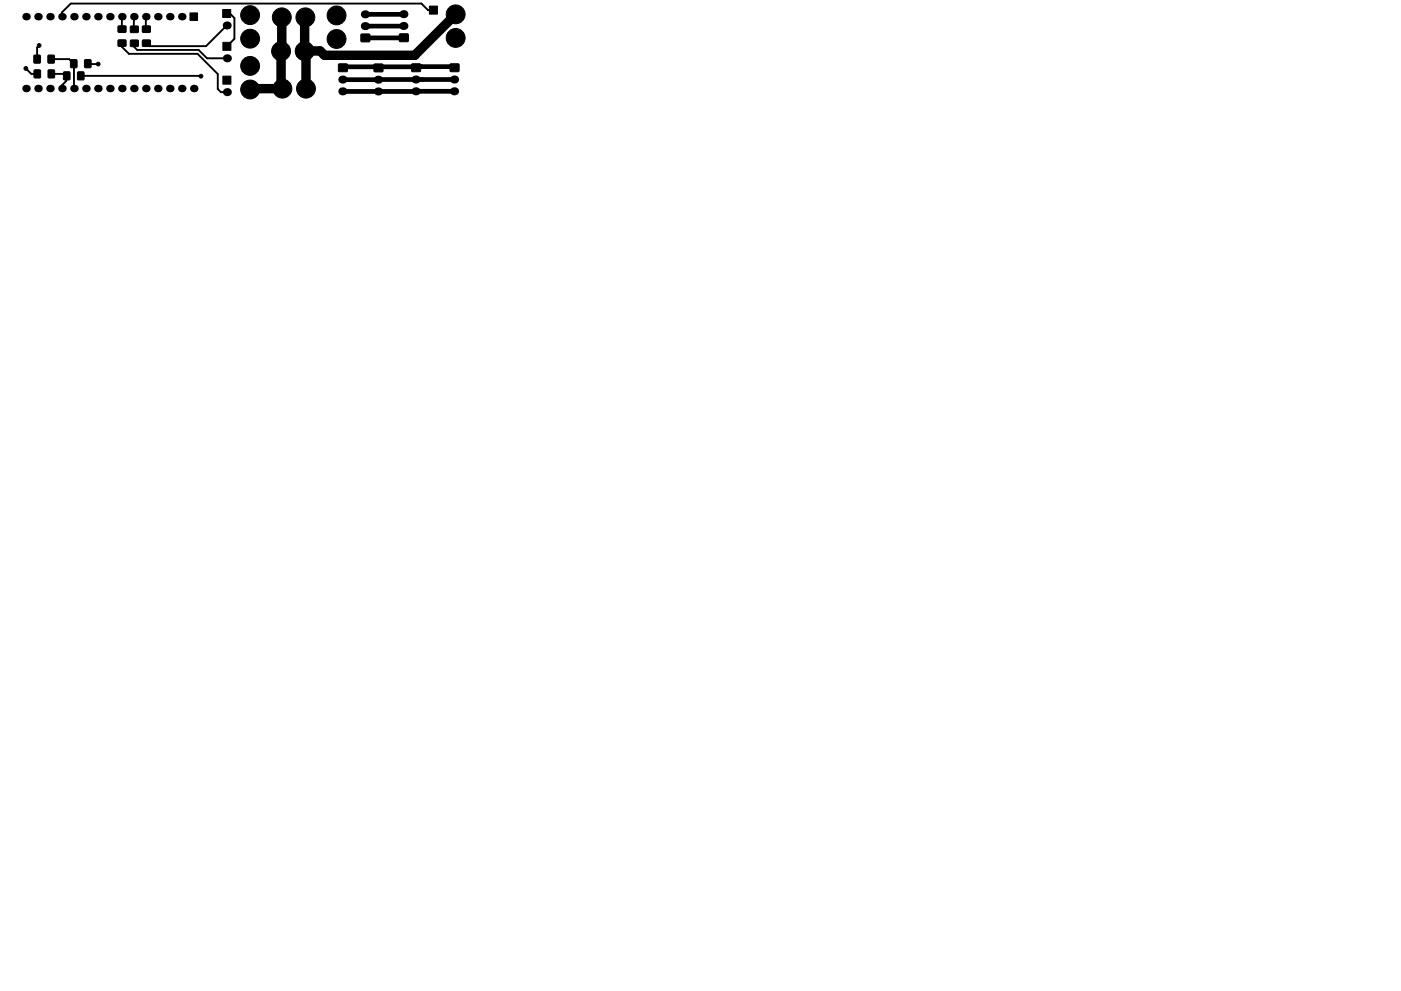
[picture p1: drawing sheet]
<svg xmlns="http://www.w3.org/2000/svg" width="297mm" height="210mm" viewBox="0 0 297 210" stroke-linecap="round" stroke-linejoin="round" font-family="sans-serif">
<g fill="#000" stroke="#000" stroke-width=".21">
<path d="M7.2 11.7l1.3 .1v1.6l-1.3-.1zM7.3 14.9h1.3l-.1 1.6h-1.3zM10.2 11.7l1.3 .1v1.6l-1.3-.1zM10.2 14.9h1.3v1.6h-1.3zM13.5 15.3h1.3v1.6h-1.3zM15 12.7h1.3v1.6h-1.3zM16.5 15.3h1.3l-.1 1.6h-1.2zM18 12.7h1.3l-.1 1.6h-1.2zM25.1 5.5h1.6v1.3h-1.6zM25.1 8.5h1.6v1.3h-1.6zM27.7 5.6h1.6v1.2l-1.6 .1zM27.7 8.5h1.6v1.3h-1.6z"/>
<path d="M30.2 8.5h1.6l.1 1.3h-1.6zM30.2 5.6l1.6-.1 .1 1.3h-1.6zM40.3 2.7h1.6v1.6h-1.6zM47.2 2h1.7v1.7h-1.7zM47.3 9h1.7v1.7h-1.7zM47.3 16.2h1.7v1.7h-1.7zM71.8 13.6h1.8v1.5l-1.8 .1zM76.6 7.3h1.8v1.5h-1.8zM79.3 13.6h1.8l.1 1.6h-1.8zM84.7 7.2h1.8v1.6h-1.8zM87.3 13.6h1.8v1.5l-1.8 .1zM91 1.3h1.7v1.7h-1.7z"/>
<path d="M95.5 13.6h1.8v1.5l-1.8 .1z"/>
<circle cx="5.5" cy="14.5" r=".4"/>
<circle cx="8.3" cy="9.6" r=".4"/>
<circle cx="20.8" cy="13.6" r=".4"/>
<circle cx="42.6" cy="16.2" r=".4"/>
<circle cx="53" cy="8.2" r="2"/>
<circle cx="53" cy="3.2" r="2"/>
<circle cx="53" cy="19" r="2"/>
<circle cx="53" cy="14" r="2"/>
<circle cx="59.6" cy="10.9" r="2"/>
<circle cx="59.7" cy="3.7" r="2"/>
<circle cx="59.9" cy="18.8" r="2"/>
<circle cx="64.6" cy="10.9" r="2"/>
<circle cx="64.7" cy="3.7" r="2"/>
<circle cx="64.9" cy="18.8" r="2"/>
<circle cx="71.4" cy="8.3" r="2"/>
<circle cx="71.4" cy="3.3" r="2"/>
<circle cx="96.6" cy="8" r="2"/>
<circle cx="96.6" cy="3" r="2"/>
</g>
<g fill="#000">
<circle cx="5.5" cy="3.5" r=".8"/>
<circle cx="5.5" cy="18.8" r=".8"/>
<circle cx="8.1" cy="3.5" r=".8"/>
<circle cx="8.1" cy="18.8" r=".8"/>
<circle cx="10.6" cy="18.8" r=".8"/>
<circle cx="10.6" cy="3.5" r=".8"/>
<circle cx="13.1" cy="3.5" r=".8"/>
<circle cx="13.1" cy="18.8" r=".8"/>
<circle cx="15.7" cy="18.8" r=".8"/>
<circle cx="15.7" cy="3.5" r=".8"/>
<circle cx="18.2" cy="18.8" r=".8"/>
<circle cx="18.2" cy="3.5" r=".8"/>
<circle cx="20.8" cy="3.5" r=".8"/>
<circle cx="20.8" cy="18.8" r=".8"/>
<circle cx="23.3" cy="3.5" r=".8"/>
<circle cx="23.3" cy="18.8" r=".8"/>
<circle cx="25.8" cy="18.8" r=".8"/>
<circle cx="25.8" cy="3.5" r=".8"/>
<circle cx="28.4" cy="3.5" r=".8"/>
<circle cx="28.4" cy="18.8" r=".8"/>
<circle cx="30.9" cy="3.5" r=".8"/>
<circle cx="30.9" cy="18.8" r=".8"/>
<circle cx="33.5" cy="18.8" r=".8"/>
<circle cx="33.5" cy="3.5" r=".8"/>
<circle cx="36" cy="3.5" r=".8"/>
<circle cx="36" cy="18.8" r=".8"/>
<circle cx="38.5" cy="3.5" r=".8"/>
<circle cx="38.5" cy="18.8" r=".8"/>
<circle cx="41.1" cy="18.8" r=".8"/>
<circle cx="48.1" cy="5.4" r=".85"/>
<circle cx="48.1" cy="19.5" r=".85"/>
<circle cx="48.1" cy="12.4" r=".85"/>
</g>
<path d="M72.6 16.9h.2M72.6 19.4h.2M77.3 3h.3M77.3 5.5h.3M80.1 19.4h.3M80.1 16.9h.3M85.5 3h.3M85.5 5.5h.3M88.1 16.9h.2M88.1 19.4h.2M96.2 16.9h.3M96.2 19.4h.3" fill="none" stroke="#000" stroke-width="1.7"/>
<g fill="none" stroke="#000" stroke-width=".4">
<path d="M5.5 14.5l1.1 1.2h1.3M8.3 9.6l-.4 .5v2.4M10.8 12.5h3.9l1 1.1v5.2M10.9 15.7h2.8l.4 .4v1.1l-1 .9v.7M17.1 16.1l25.5 .1M18.6 13.5l2.2 .1M25.8 3.5v2.6M25.9 9.2v.8l1.4 1.4h14.6l4.3 4.3v3.2l.6 .6h1.3M28.4 3.5v2.6M28.5 9.2v.8l.6 .6h13l1.8 1.8h4.2M30.9 3.5v2.6M48.1 2.9h.6l1 .9v4.4l-1.6 1.6"/>
<path d="M48.1 5.4l-4.4 4.4h-12l-.7-.6M91.9 2.1h-1.2l-1.3-1.3h-74.4l-1.9 1.8v.9"/>
</g>
<path d="M59.7 3.7l-.1 14.8 .3 .3M59.9 18.8h-6.7l-.2 .2 .5 .5M59.9 18.8l-.2 .2M64.6 10.9l.3 .2v7.7M64.7 3.7l-.1 .1v7.1M96.6 3l-8.7 8.7h-19.1l-.9-.9-3.3 .1" fill="none" stroke="#000" stroke-width="2"/>
<path d="M25.8 6.1l.1 .1M28.4 6.1l.1 .1M30.9 6.1l.1 .1M85.6 3h.1M85.6 5.5h.1M85.6 8h.1" fill="none" stroke="#000" stroke-width=".3"/>
<path d="M72.7 14.1v.1M72.7 19.4h.1M77.5 3h8.1M77.5 5.5h8.1M77.5 8h8.1M88.2 14.1v.1M96.4 14.1l-23.7 .1M96.4 16.9h-23.7M96.4 19.4h-23.7" fill="none" stroke="#000" stroke-width="1"/>
</svg>
